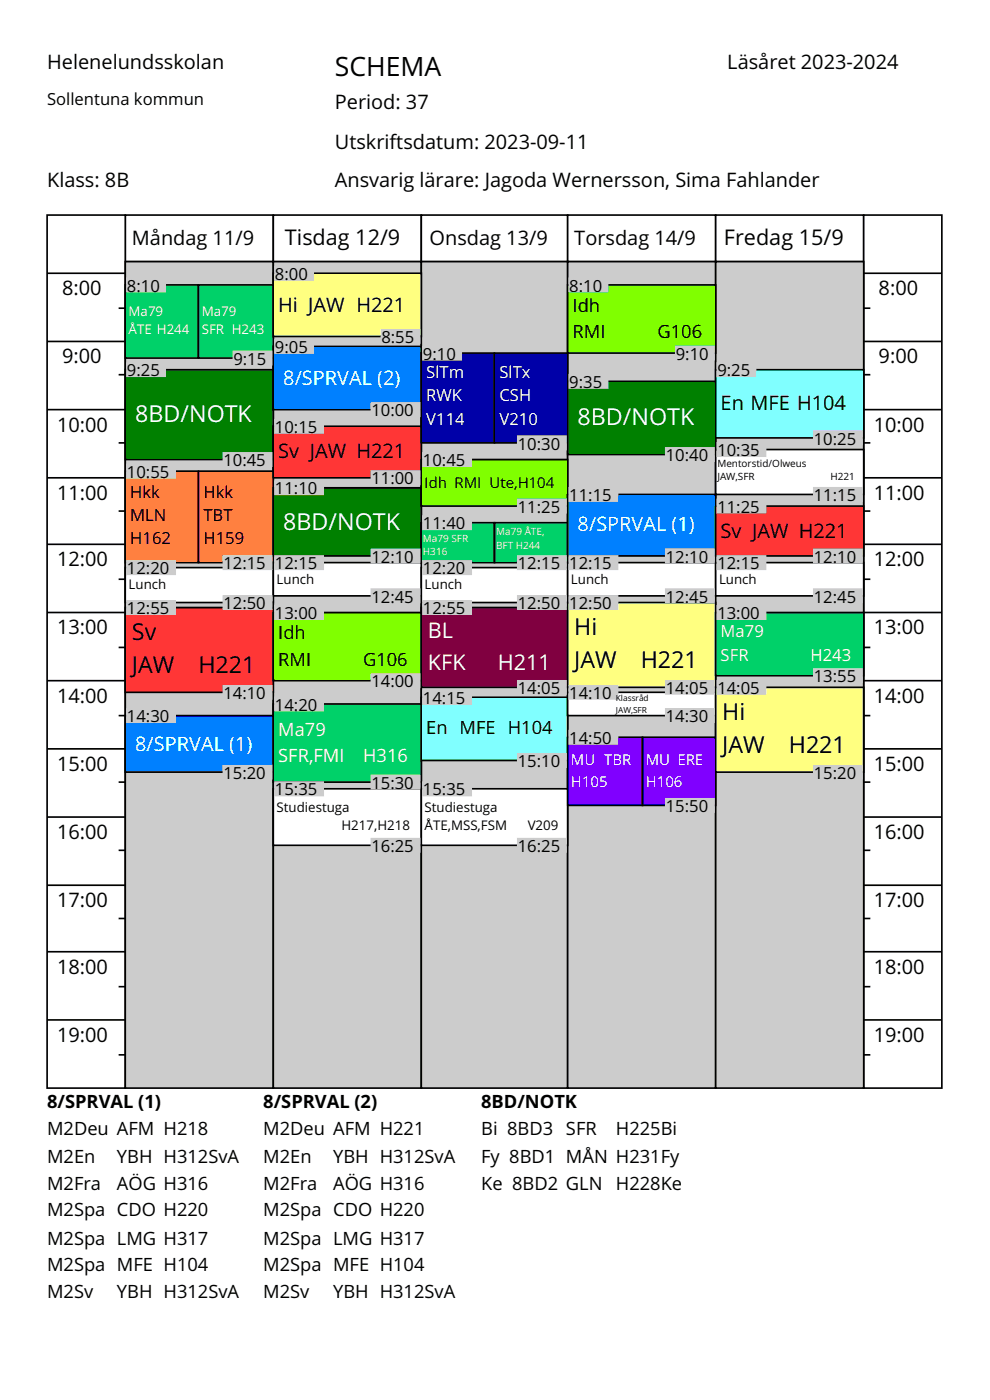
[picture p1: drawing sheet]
<svg xmlns="http://www.w3.org/2000/svg" width="210mm" height="297mm" viewBox="0 0 210 297" stroke-linecap="round" stroke-linejoin="round" font-family="sans-serif">
<defs><g id="words">
<text font-size="5.6" x="71" y="16.2">SCHEMA</text>
<g font-size="4.9" fill="#fff">
<text x="28.7" y="89.5">8BD/NOTK</text>
<text x="122.5" y="90.2">8BD/NOTK</text>
<text x="60.1" y="112.4">8BD/NOTK</text>
</g>
<g font-size="4.9">
<text x="28" y="135.7">Sv</text>
<text x="121.8" y="134.7">Hi</text>
<text x="28" y="142.8">JAW</text>
<text x="42.1" y="142.8">H221</text>
<text x="121.8" y="141.7">JAW</text>
<text x="135.9" y="141.7">H221</text>
<text x="153.2" y="152.7">Hi</text>
<text x="153.2" y="159.7">JAW</text>
<text x="167.3" y="159.7">H221</text>
</g>
<g font-size="4.6">
<text x="60.4" y="52.1">Tisdag 12/9</text>
<text x="153.6" y="52.1">Fredag 15/9</text>
</g>
<g font-size="4.6" fill="#fff">
<text x="90.8" y="135.3">BL</text>
<text x="90.8" y="142">KFK</text>
<text x="105.6" y="142">H211</text>
</g>
<g font-size="4.2">
<text x="10" y="14.7">Helenelundsskolan</text>
<text x="154.3" y="14.7">Läsåret 2023-2024</text>
<text x="71" y="23.1">Period: 37</text>
<text x="71" y="31.6">Utskriftsdatum: 2023-09-11</text>
<text x="10" y="39.7">Klass: 8B</text>
<text x="71" y="39.7">Ansvarig lärare: Jagoda Wernersson, Sima Fahlander</text>
<text x="28" y="52">Måndag 11/9</text>
<text x="91.1" y="52">Onsdag 13/9</text>
<text x="121.8" y="52">Torsdag 14/9</text>
<text x="13.2" y="62.6">8:00</text>
<text x="186.4" y="62.6">8:00</text>
<text x="59" y="66.2">Hi JAW H221</text>
<text x="13.2" y="77.1">9:00</text>
<text x="186.4" y="77.1">9:00</text>
<text x="152.9" y="87">En MFE H104</text>
<text x="12.1" y="91.6">10:00</text>
<text x="185.3" y="91.6">10:00</text>
<text x="59" y="97.2">Sv JAW H221</text>
<text x="12.1" y="106">11:00</text>
<text x="185.3" y="106">11:00</text>
<text x="152.9" y="114.1">Sv JAW H221</text>
<text x="12.1" y="120.1">12:00</text>
<text x="185.3" y="120.1">12:00</text>
<text x="12.1" y="134.6">13:00</text>
<text x="185.3" y="134.6">13:00</text>
<text x="12.1" y="149.1">14:00</text>
<text x="185.3" y="149.1">14:00</text>
<text x="12.1" y="163.5">15:00</text>
<text x="185.3" y="163.5">15:00</text>
<text x="12.1" y="178">16:00</text>
<text x="185.3" y="178">16:00</text>
<text x="12.1" y="192.5">17:00</text>
<text x="185.3" y="192.5">17:00</text>
<text x="12.1" y="206.6">18:00</text>
<text x="185.3" y="206.6">18:00</text>
<text x="12.1" y="221">19:00</text>
<text x="185.3" y="221">19:00</text>
</g>
<g font-size="4.2" fill="#fff">
<text x="60.1" y="81.7">8/SPRVAL (2)</text>
<text x="122.5" y="112.7">8/SPRVAL (1)</text>
<text x="28.7" y="159.3">8/SPRVAL (1)</text>
</g>
<g font-size="3.9">
<text x="121.5" y="66.1">Idh</text>
<text x="121.5" y="71.8">RMI</text>
<text x="139.5" y="71.8">G106</text>
<text x="59" y="135.6">Idh</text>
<text x="59" y="141.3">RMI</text>
<text x="77" y="141.3">G106</text>
<text x="90.4" y="155.7">En MFE H104</text>
<text x="10" y="235.1">8/SPRVAL (1)</text>
<text x="55.9" y="235.1">8/SPRVAL (2)</text>
<text x="102.1" y="235.1">8BD/NOTK</text>
<text x="10" y="240.7">M2Deu AFM H218</text>
<text x="55.9" y="240.7">M2Deu AFM H221</text>
<text x="102.1" y="240.7">Bi 8BD3</text>
<text x="120.1" y="240.7">SFR</text>
<text x="130.6" y="240.7">H225Bi</text>
<text x="10" y="246.7">M2En</text>
<text x="24.8" y="246.7">YBH H312SvA</text>
<text x="55.9" y="246.7">M2En</text>
<text x="70.7" y="246.7">YBH H312SvA</text>
<text x="102.1" y="246.7">Fy 8BD1 MÅN H231Fy</text>
<text x="10" y="252.4">M2Fra</text>
<text x="24.8" y="252.4">AÖG H316</text>
<text x="55.9" y="252.4">M2Fra</text>
<text x="70.7" y="252.4">AÖG H316</text>
<text x="102.1" y="252.4">Ke 8BD2 GLN</text>
<text x="130.6" y="252.4">H228Ke</text>
<text x="10" y="258">M2Spa CDO H220</text>
<text x="55.9" y="258">M2Spa CDO H220</text>
<text x="10" y="264">M2Spa LMG H317</text>
<text x="10" y="269.7">M2Spa MFE H104</text>
<text x="55.9" y="264">M2Spa LMG H317</text>
<text x="55.9" y="269.7">M2Spa MFE H104</text>
<text x="10" y="275.3">M2Sv</text>
<text x="24.8" y="275.3">YBH H312SvA</text>
<text x="55.9" y="275.3">M2Sv</text>
<text x="70.7" y="275.3">YBH H312SvA</text>
</g>
<g font-size="3.9" fill="#fff">
<text x="59" y="156.1">Ma79</text>
<text x="59" y="161.7">SFR,FMI</text>
<text x="77" y="161.7">H316</text>
</g>
<g font-size="3.5">
<text x="10" y="22.3">Sollentuna kommun</text>
<text x="58.3" y="59.4">8:00</text>
<text x="26.9" y="61.9">8:10</text>
<text x="120.8" y="61.9">8:10</text>
<text x="49.5" y="77.4">9:15</text>
<text x="58.3" y="74.9">9:05</text>
<text x="80.9" y="72.8">8:55</text>
<text x="89.7" y="76.3">9:10</text>
<text x="143.3" y="76.3">9:10</text>
<text x="26.9" y="79.8">9:25</text>
<text x="120.8" y="82.3">9:35</text>
<text x="152.2" y="79.8">9:25</text>
<text x="78.8" y="88.3">10:00</text>
<text x="58.3" y="91.8">10:15</text>
<text x="109.8" y="95.4">10:30</text>
<text x="172.6" y="94.3">10:25</text>
<text x="26.9" y="101.4">10:55</text>
<text x="47.4" y="98.9">10:45</text>
<text x="89.7" y="98.9">10:45</text>
<text x="141.2" y="97.8">10:40</text>
<text x="152.2" y="96.8">10:35</text>
<text x="27.6" y="105.6">Hkk</text>
<text x="43.2" y="105.6">Hkk</text>
<text x="58.3" y="104.9">11:10</text>
<text x="78.8" y="102.8">11:00</text>
<text x="120.8" y="106.3">11:15</text>
<text x="172.6" y="106.3">11:15</text>
<text x="27.6" y="110.5">MLN</text>
<text x="43.2" y="110.5">TBT</text>
<text x="89.7" y="112.3">11:40</text>
<text x="109.8" y="108.8">11:25</text>
<text x="152.2" y="108.8">11:25</text>
<text x="27.6" y="115.5">H162</text>
<text x="43.2" y="115.5">H159</text>
<text x="78.8" y="119.4">12:10</text>
<text x="141.2" y="119.4">12:10</text>
<text x="172.6" y="119.4">12:10</text>
<text x="26.9" y="121.8">12:20</text>
<text x="47.4" y="120.8">12:15</text>
<text x="58.3" y="120.8">12:15</text>
<text x="89.7" y="121.8">12:20</text>
<text x="109.8" y="120.8">12:15</text>
<text x="120.8" y="120.8">12:15</text>
<text x="152.2" y="120.8">12:15</text>
<text x="26.9" y="130.3">12:55</text>
<text x="47.4" y="129.2">12:50</text>
<text x="58.3" y="131.3">13:00</text>
<text x="78.8" y="127.8">12:45</text>
<text x="89.7" y="130.3">12:55</text>
<text x="109.8" y="129.2">12:50</text>
<text x="120.8" y="129.2">12:50</text>
<text x="141.2" y="127.8">12:45</text>
<text x="152.2" y="131.3">13:00</text>
<text x="172.6" y="127.8">12:45</text>
<text x="47.4" y="148.3">14:10</text>
<text x="78.8" y="145.8">14:00</text>
<text x="89.7" y="149.3">14:15</text>
<text x="109.8" y="147.2">14:05</text>
<text x="120.8" y="148.3">14:10</text>
<text x="141.2" y="147.2">14:05</text>
<text x="152.2" y="147.2">14:05</text>
<text x="172.6" y="144.8">13:55</text>
<text x="26.9" y="153.2">14:30</text>
<text x="58.3" y="150.8">14:20</text>
<text x="141.2" y="153.2">14:30</text>
<text x="120.8" y="157.8">14:50</text>
<text x="47.4" y="165.2">15:20</text>
<text x="78.8" y="167.3">15:30</text>
<text x="109.8" y="162.7">15:10</text>
<text x="172.6" y="165.2">15:20</text>
<text x="58.3" y="168.7">15:35</text>
<text x="89.7" y="168.7">15:35</text>
<text x="141.2" y="172.3">15:50</text>
<text x="78.8" y="180.7">16:25</text>
<text x="109.8" y="180.7">16:25</text>
</g>
<g font-size="3.5" fill="#fff">
<text x="90.4" y="80.2">SlTm</text>
<text x="105.9" y="80.2">SlTx</text>
<text x="90.4" y="85.1">RWK</text>
<text x="105.9" y="85.1">CSH</text>
<text x="90.4" y="90.1">V114</text>
<text x="105.9" y="90.1">V210</text>
<text x="152.9" y="135.2">Ma79</text>
<text x="152.9" y="140.2">SFR</text>
<text x="171.9" y="140.2">H243</text>
</g>
<text font-size="3.2" x="90.1" y="103.4">Idh RMI Ute,H104</text>
<g font-size="3.2" fill="#fff">
<text x="121.1" y="162.4">MU TBR</text>
<text x="121.1" y="166.9">H105</text>
<text x="137" y="162.4">MU ERE</text>
<text x="137" y="166.9">H106</text>
</g>
<g font-size="2.8" fill="#fff">
<text x="27.3" y="67.1">Ma79</text>
<text x="27.3" y="71">ÅTE H244</text>
<text x="42.8" y="67.1">Ma79</text>
<text x="42.8" y="71">SFR H243</text>
</g>
<g font-size="2.8">
<text x="27.3" y="124.9">Lunch</text>
<text x="58.7" y="123.9">Lunch</text>
<text x="90.1" y="124.9">Lunch</text>
<text x="121.1" y="123.9">Lunch</text>
<text x="152.5" y="123.9">Lunch</text>
<text x="58.7" y="172.2">Studiestuga</text>
<text x="90.1" y="172.2">Studiestuga</text>
<text x="72.4" y="176.1">H217,H218</text>
<text x="90.1" y="176.1">ÅTE,MSS,FSM</text>
<text x="111.9" y="176.1">V209</text>
</g>
<g font-size="2.1">
<text x="152.2" y="99.1">Mentorstid/Olweus</text>
<text x="152.2" y="101.9">JAW,SFR</text>
<text x="176.2" y="101.9">H221</text>
</g>
<g font-size="2.1" fill="#fff">
<text x="105.2" y="113.6">Ma79 ÅTE,</text>
<text x="89.7" y="115">Ma79 SFR</text>
<text x="89.7" y="117.8">H316</text>
<text x="105.2" y="116.4">BFT H244</text>
</g>
<g font-size="1.8">
<text x="130.6" y="148.8">Klassråd</text>
<text x="130.6" y="151.3">JAW,SFR</text>
</g>
</g></defs>
<g fill="#fff" stroke="#fff" stroke-width=".35">
<path d="M10 10h189.8v35.6h-189.8z"/>
<path d="M10 231.2h189.8v55.4h-189.8z"/>
</g>
<g fill="#fff" stroke="#000" stroke-width=".35">
<path d="M26.6 45.6h31.4v9.9h-31.4z"/>
<path d="M58 45.6h31.4v9.9h-31.4z"/>
<path d="M89.4 45.6h31v9.9h-31z"/>
<path d="M120.4 45.6h31.4v9.9h-31.4z"/>
<path d="M151.8 45.6h31.4v9.9h-31.4z"/>
<path d="M10 45.6h16.6v185.2h-16.6z"/>
</g>
<g fill="#ccc" stroke="#000" stroke-width=".35">
<path d="M26.6 55.5h31.4v175.3h-31.4z"/>
<path d="M58 55.5h31.4v175.3h-31.4z"/>
<path d="M89.4 55.5h31v175.3h-31z"/>
<path d="M120.4 55.5h31.4v175.3h-31.4z"/>
</g>
<path d="M183.2 45.6h16.6v185.2h-16.6z" fill="#fff" stroke="#000" stroke-width=".35"/>
<path d="M151.8 55.5h31.4v175.3h-31.4z" fill="#ccc" stroke="#000" stroke-width=".35"/>
<path d="M26.6 60.4h15.5v15.6h-15.5z" fill="#00d169" stroke="#000" stroke-width=".35"/>
<path d="M26.6 78.4h31.4v19.1h-31.4z" fill="#008000" stroke="#000" stroke-width=".35"/>
<path d="M26.6 100h15.5v19.4h-15.5z" fill="#ff8040" stroke="#000" stroke-width=".35"/>
<path d="M26.6 120.4h31.4v7.4h-31.4z" fill="#fff" stroke="#000" stroke-width=".35"/>
<path d="M26.6 128.9h31.4v18h-31.4z" fill="#ff3636" stroke="#000" stroke-width=".35"/>
<path d="M26.6 151.8h31.4v12h-31.4z" fill="#0080ff" stroke="#000" stroke-width=".35"/>
<path d="M42.1 60.4h15.9v15.6h-15.9z" fill="#00d169" stroke="#000" stroke-width=".35"/>
<path d="M42.1 100h15.9v19.4h-15.9z" fill="#ff8040" stroke="#000" stroke-width=".35"/>
<path d="M58 58h31.4v13.4h-31.4z" fill="#ffff80" stroke="#000" stroke-width=".35"/>
<path d="M58 73.5h31.4v13.4h-31.4z" fill="#0080ff" stroke="#000" stroke-width=".35"/>
<path d="M58 90.4h31.4v11h-31.4z" fill="#ff3636" stroke="#000" stroke-width=".35"/>
<path d="M58 103.5h31.4v14.4h-31.4z" fill="#008000" stroke="#000" stroke-width=".35"/>
<path d="M58 119.4h31.4v7h-31.4z" fill="#fff" stroke="#000" stroke-width=".35"/>
<path d="M58 129.9h31.4v14.5h-31.4z" fill="#80ff00" stroke="#000" stroke-width=".35"/>
<path d="M58 149.3h31.4v16.6h-31.4z" fill="#00d169" stroke="#000" stroke-width=".35"/>
<path d="M58 167.3h31.4v12h-31.4z" fill="#fff" stroke="#000" stroke-width=".35"/>
<path d="M89.4 74.9h15.5v19.1h-15.5z" fill="#0000a8" stroke="#000" stroke-width=".35"/>
<path d="M89.4 97.5h31v9.9h-31z" fill="#80ff00" stroke="#000" stroke-width=".35"/>
<path d="M89.4 110.9h15.5v8.5h-15.5z" fill="#00d169" stroke="#000" stroke-width=".35"/>
<path d="M89.4 120.4h31v7.4h-31z" fill="#fff" stroke="#000" stroke-width=".35"/>
<path d="M89.4 128.9h31v16.9h-31z" fill="#800040" stroke="#000" stroke-width=".35"/>
<path d="M89.4 147.9h31v13.4h-31z" fill="#80ffff" stroke="#000" stroke-width=".35"/>
<path d="M89.4 167.3h31v12h-31z" fill="#fff" stroke="#000" stroke-width=".35"/>
<path d="M104.9 74.9h15.5v19.1h-15.5z" fill="#0000a8" stroke="#000" stroke-width=".35"/>
<path d="M104.9 110.9h15.5v8.5h-15.5z" fill="#00d169" stroke="#000" stroke-width=".35"/>
<path d="M120.4 60.4h31.4v14.5h-31.4z" fill="#80ff00" stroke="#000" stroke-width=".35"/>
<path d="M120.4 80.9h31.4v15.5h-31.4z" fill="#008000" stroke="#000" stroke-width=".35"/>
<path d="M120.4 104.9h31.4v13h-31.4z" fill="#0080ff" stroke="#000" stroke-width=".35"/>
<path d="M120.4 119.4h31.4v7h-31.4z" fill="#fff" stroke="#000" stroke-width=".35"/>
<path d="M120.4 127.8h31.4v18h-31.4z" fill="#ffff80" stroke="#000" stroke-width=".35"/>
<path d="M120.4 146.9h31.4v4.9h-31.4z" fill="#fff" stroke="#000" stroke-width=".35"/>
<g fill="#8000ff" stroke="#000" stroke-width=".35">
<path d="M120.4 156.4h15.9v14.5h-15.9z"/>
<path d="M136.3 156.4h15.5v14.5h-15.5z"/>
</g>
<path d="M151.8 78.4h31.4v14.5h-31.4z" fill="#80ffff" stroke="#000" stroke-width=".35"/>
<path d="M151.8 95.4h31.4v9.5h-31.4z" fill="#fff" stroke="#000" stroke-width=".35"/>
<path d="M151.8 107.4h31.4v10.5h-31.4z" fill="#ff3636" stroke="#000" stroke-width=".35"/>
<path d="M151.8 119.4h31.4v7h-31.4z" fill="#fff" stroke="#000" stroke-width=".35"/>
<path d="M151.8 129.9h31.4v13.4h-31.4z" fill="#00d169" stroke="#000" stroke-width=".35"/>
<path d="M151.8 145.8h31.4v18h-31.4z" fill="#ffff80" stroke="#000" stroke-width=".35"/>
<g fill="#ccc" stroke="#ccc" stroke-width=".35">
<path d="M26.9 77h8.1v2.8h-8.1z"/>
<path d="M47.4 96.1h10.2v2.8h-10.2z"/>
<path d="M26.9 150.4h10.3v2.8h-10.3z"/>
<path d="M47.4 162.4h10.2v2.8h-10.2z"/>
<path d="M26.9 59h8.1v2.9h-8.1z"/>
<path d="M49.5 74.6h8.1v2.8h-8.1z"/>
<path d="M26.9 98.5h10.3v2.9h-10.3z"/>
<path d="M47.4 117.9h10.2v2.9h-10.2z"/>
<path d="M26.9 119h10.3v2.8h-10.3z"/>
<path d="M47.4 126.4h10.2v2.8h-10.2z"/>
<path d="M26.9 127.5h10.3v2.8h-10.3z"/>
<path d="M47.4 145.5h10.2v2.8h-10.2z"/>
<path d="M58.3 72.1h8.1v2.8h-8.1z"/>
<path d="M78.8 85.5h10.2v2.8h-10.2z"/>
<path d="M58.3 102.1h10.3v2.8h-10.3z"/>
<path d="M78.8 116.5h10.2v2.9h-10.2z"/>
<path d="M58.3 56.6h8.1v2.8h-8.1z"/>
<path d="M80.9 70h8.1v2.8h-8.1z"/>
<path d="M58.3 89h10.3v2.8h-10.3z"/>
<path d="M78.8 100h10.2v2.8h-10.2z"/>
<path d="M58.3 117.9h10.3v2.9h-10.3z"/>
<path d="M78.8 125h10.2v2.8h-10.2z"/>
<path d="M58.3 128.5h10.3v2.8h-10.3z"/>
<path d="M78.8 143h10.2v2.8h-10.2z"/>
<path d="M58.3 147.9h10.3v2.9h-10.3z"/>
<path d="M78.8 164.5h10.2v2.8h-10.2z"/>
<path d="M58.3 165.9h10.3v2.8h-10.3z"/>
<path d="M78.8 177.9h10.2v2.8h-10.2z"/>
<path d="M89.7 73.5h8.1v2.8h-8.1z"/>
<path d="M109.8 92.5h10.3v2.9h-10.3z"/>
<path d="M89.7 96.1h10.3v2.8h-10.3z"/>
<path d="M109.8 105.9h10.3v2.9h-10.3z"/>
<path d="M89.7 109.5h10.3v2.8h-10.3z"/>
<path d="M109.8 117.9h10.3v2.9h-10.3z"/>
<path d="M89.7 119h10.3v2.8h-10.3z"/>
<path d="M109.8 126.4h10.3v2.8h-10.3z"/>
<path d="M89.7 127.5h10.3v2.8h-10.3z"/>
<path d="M109.8 144.4h10.3v2.8h-10.3z"/>
<path d="M89.7 146.5h10.3v2.8h-10.3z"/>
<path d="M109.8 159.9h10.3v2.8h-10.3z"/>
<path d="M89.7 165.9h10.3v2.8h-10.3z"/>
<path d="M109.8 177.9h10.3v2.8h-10.3z"/>
<path d="M120.8 79.5h8.1v2.8h-8.1z"/>
<path d="M141.2 95h10.3v2.8h-10.3z"/>
<path d="M120.8 103.5h10.2v2.8h-10.2z"/>
<path d="M141.2 116.5h10.3v2.9h-10.3z"/>
<path d="M120.8 59h8.1v2.9h-8.1z"/>
<path d="M143.3 73.5h8.2v2.8h-8.2z"/>
<path d="M120.8 117.9h10.2v2.9h-10.2z"/>
<path d="M141.2 125h10.3v2.8h-10.3z"/>
<path d="M120.8 126.4h10.2v2.8h-10.2z"/>
<path d="M141.2 144.4h10.3v2.8h-10.3z"/>
<path d="M120.8 145.5h10.2v2.8h-10.2z"/>
<path d="M141.2 150.4h10.3v2.8h-10.3z"/>
<path d="M120.8 155h10.2v2.8h-10.2z"/>
<path d="M141.2 169.4h10.3v2.9h-10.3z"/>
<path d="M152.2 77h8.1v2.8h-8.1z"/>
<path d="M172.6 91.5h10.3v2.8h-10.3z"/>
<path d="M152.2 94h10.2v2.8h-10.2z"/>
<path d="M172.6 103.5h10.3v2.8h-10.3z"/>
<path d="M152.2 105.9h10.2v2.9h-10.2z"/>
<path d="M172.6 116.5h10.3v2.9h-10.3z"/>
<path d="M152.2 117.9h10.2v2.9h-10.2z"/>
<path d="M172.6 125h10.3v2.8h-10.3z"/>
<path d="M152.2 128.5h10.2v2.8h-10.2z"/>
<path d="M172.6 141.9h10.3v2.9h-10.3z"/>
<path d="M152.2 144.4h10.2v2.8h-10.2z"/>
<path d="M172.6 162.4h10.3v2.8h-10.3z"/>
</g>
<g fill="none" stroke="#000" stroke-width=".35">
<path d="M10 58h16.6M183.2 58h16.6M10 72.4h16.6M25.2 65.4h1.4M25.2 79.5h1.4M183.2 65.4h1.4M183.2 72.4h16.6M183.2 79.5h1.4M10 86.9h16.6M25.2 94h1.4M183.2 86.9h16.6M183.2 94h1.4"/>
<path d="M10 101.4h16.6M10 115.5h16.6M25.2 108.4h1.4M183.2 101.4h16.6M183.2 108.4h1.4M183.2 115.5h16.6M10 129.9h16.6M25.2 122.9h1.4M25.2 137.3h1.4M183.2 122.9h1.4M183.2 129.9h16.6M183.2 137.3h1.4"/>
<path d="M10 144.4h16.6M10 158.9h16.6M25.2 151.8h1.4M183.2 144.4h16.6M183.2 151.8h1.4M183.2 158.9h16.6M10 173.3h16.6M25.2 165.9h1.4M183.2 165.9h1.4M183.2 173.3h16.6M10 187.8h16.6M25.2 180.4h1.4"/>
<path d="M25.2 194.9h1.4M183.2 180.4h1.4M183.2 187.8h16.6M183.2 194.9h1.4M10 201.9h16.6M10 216.4h16.6M25.2 209.3h1.4M183.2 201.9h16.6M183.2 209.3h1.4M183.2 216.4h16.6M25.2 223.8h1.4M183.2 223.8h1.4"/>
</g>
<use href="#words"/>
</svg>
